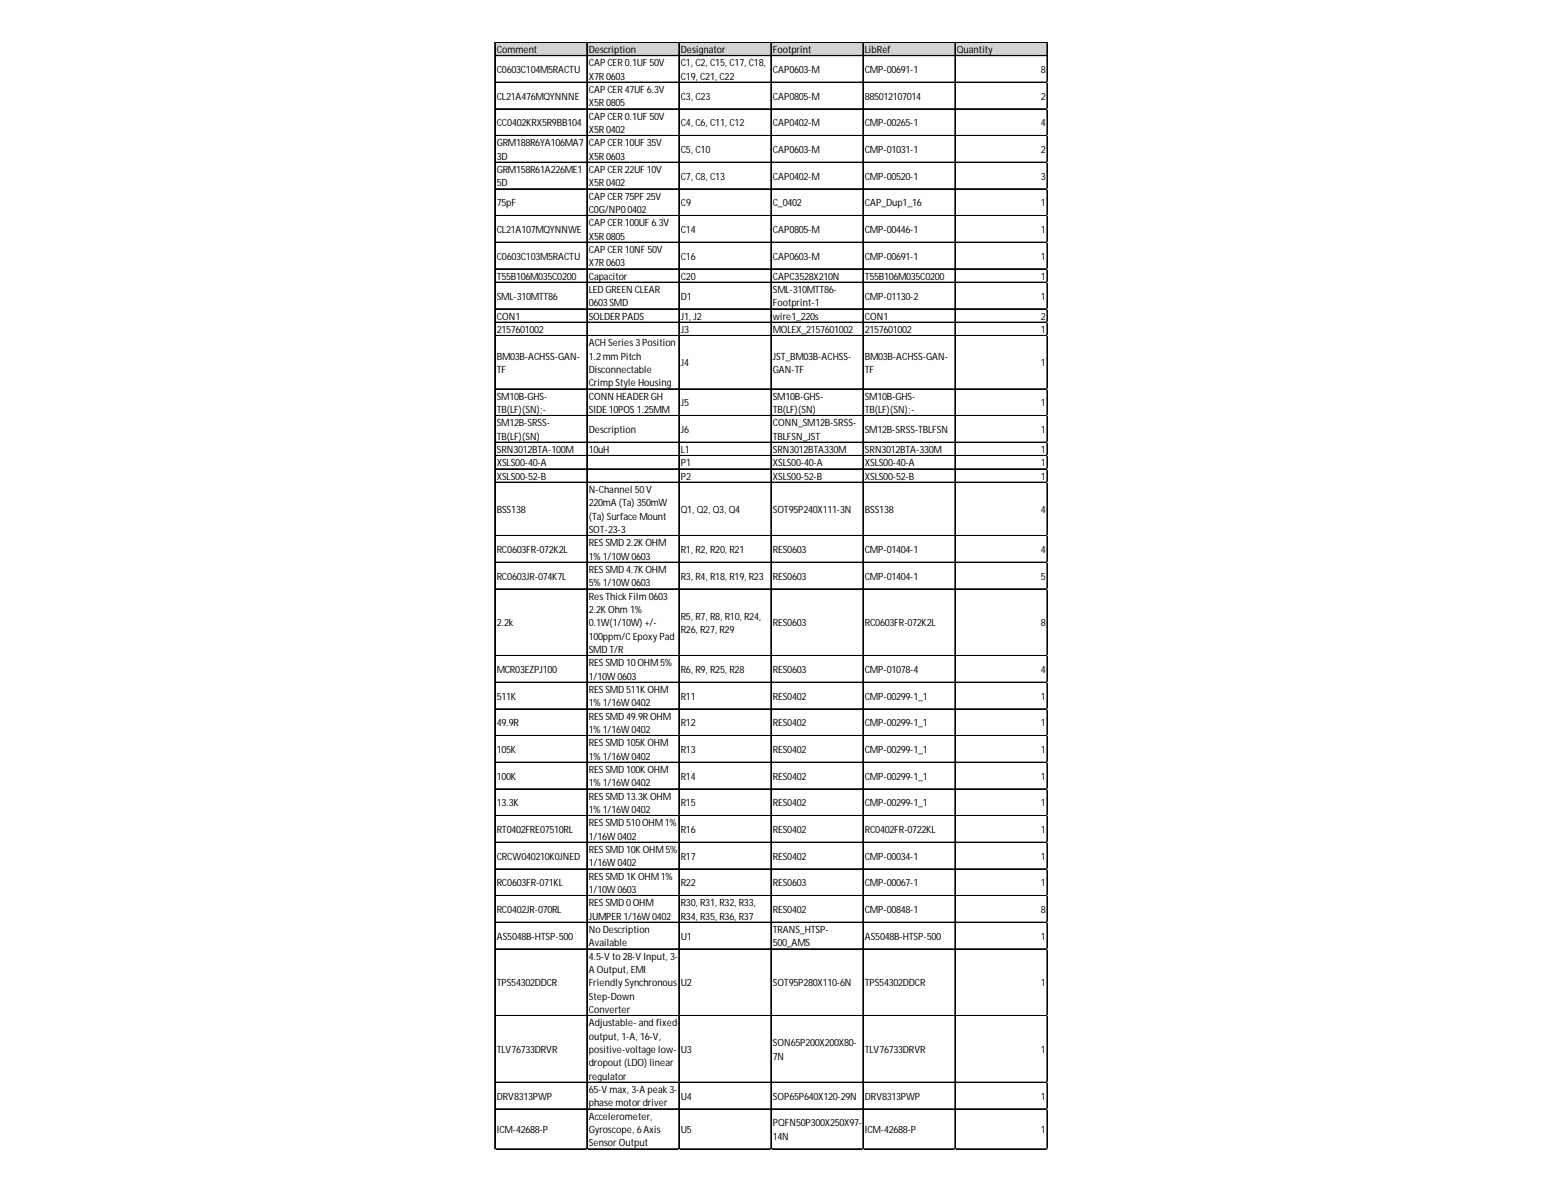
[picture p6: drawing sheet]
<svg xmlns="http://www.w3.org/2000/svg" width="279mm" height="216mm" viewBox="0 0 279 216" stroke-linecap="round" stroke-linejoin="round" font-family="sans-serif">
<defs><g id="words">
<g font-size="1.8">
<text x="89.9" y="9.6">Comment</text>
<text x="106.5" y="9.6">Description</text>
<text x="106.5" y="12">CAP CER 0.1UF 50V</text>
<text x="123.2" y="9.6">Designator</text>
<text x="123.2" y="12">C1, C2, C15, C17, C18,</text>
<text x="139.8" y="9.6">Footprint</text>
<text x="156.5" y="9.6">LibRef</text>
<text x="173.2" y="9.6">Quantity</text>
<text x="89.9" y="13.2">C0603C104M5RACTU</text>
<text x="106.5" y="14.4">X7R 0603</text>
<text x="106.5" y="16.8">CAP CER 47UF 6.3V</text>
<text x="123.2" y="14.4">C19, C21, C22</text>
<text x="139.8" y="13.2">CAP0603-M</text>
<text x="156.5" y="13.2">CMP-00691-1</text>
<text x="188.4" y="13.2">8</text>
<text x="89.9" y="18">CL21A476MQYNNNE</text>
<text x="89.9" y="22.9">CC0402KRX5R9BB104</text>
<text x="106.5" y="19.2">X5R 0805</text>
<text x="106.5" y="21.6">CAP CER 0.1UF 50V</text>
<text x="123.2" y="18">C3, C23</text>
<text x="123.2" y="22.9">C4, C6, C11, C12</text>
<text x="139.8" y="18">CAP0805-M</text>
<text x="139.8" y="22.9">CAP0402-M</text>
<text x="156.5" y="18">885012107014</text>
<text x="156.5" y="22.9">CMP-00265-1</text>
<text x="188.4" y="18">2</text>
<text x="188.4" y="22.9">4</text>
<text x="89.9" y="26.5">GRM188R6YA106MA7</text>
<text x="89.9" y="28.9">3D</text>
<text x="106.5" y="24.1">X5R 0402</text>
<text x="106.5" y="26.5">CAP CER 10UF 35V</text>
<text x="106.5" y="28.9">X5R 0603</text>
<text x="123.2" y="27.7">C5, C10</text>
<text x="139.8" y="27.7">CAP0603-M</text>
<text x="156.5" y="27.7">CMP-01031-1</text>
<text x="188.4" y="27.7">2</text>
<text x="89.9" y="31.3">GRM158R61A226ME1</text>
<text x="89.9" y="33.7">5D</text>
<text x="106.5" y="31.3">CAP CER 22UF 10V</text>
<text x="106.5" y="33.7">X5R 0402</text>
<text x="123.2" y="32.5">C7, C8, C13</text>
<text x="139.8" y="32.5">CAP0402-M</text>
<text x="156.5" y="32.5">CMP-00520-1</text>
<text x="188.4" y="32.5">3</text>
<text x="89.9" y="37.3">75pF</text>
<text x="106.5" y="36.1">CAP CER 75PF 25V</text>
<text x="106.5" y="38.5">C0G/NP00402</text>
<text x="106.5" y="40.9">CAP CER 100UF 6.3V</text>
<text x="123.2" y="37.3">C9</text>
<text x="139.8" y="37.3">C_0402</text>
<text x="156.5" y="37.3">CAP_Dup1_16</text>
<text x="188.4" y="37.3">1</text>
<text x="89.9" y="42.2">CL21A107MQYNNWE</text>
<text x="89.9" y="47">C0603C103M5RACTU</text>
<text x="106.5" y="43.4">X5R 0805</text>
<text x="106.5" y="45.8">CAP CER 10NF 50V</text>
<text x="123.2" y="42.2">C14</text>
<text x="123.2" y="47">C16</text>
<text x="139.8" y="42.2">CAP0805-M</text>
<text x="139.8" y="47">CAP0603-M</text>
<text x="156.5" y="42.2">CMP-00446-1</text>
<text x="156.5" y="47">CMP-00691-1</text>
<text x="188.4" y="42.2">1</text>
<text x="188.4" y="47">1</text>
<text x="89.9" y="50.6">T55B106M035C0200</text>
<text x="106.5" y="48.2">X7R 0603</text>
<text x="106.5" y="50.6">Capacitor</text>
<text x="106.5" y="53">LED GREEN CLEAR</text>
<text x="123.2" y="50.6">C20</text>
<text x="139.8" y="50.6">CAPC3528X210N</text>
<text x="139.8" y="53">SML-310MTT86-</text>
<text x="156.5" y="50.6">T55B106M035C0200</text>
<text x="188.4" y="50.6">1</text>
<text x="89.9" y="54.2">SML-310MTT86</text>
<text x="89.9" y="57.8">CON1</text>
<text x="106.5" y="55.4">0603SMD</text>
<text x="106.5" y="57.8">SOLDER PADS</text>
<text x="123.2" y="54.2">D1</text>
<text x="123.2" y="57.8">J1, J2</text>
<text x="139.8" y="55.4">Footprint-1</text>
<text x="139.8" y="57.8">wire1_220s</text>
<text x="156.5" y="54.2">CMP-01130-2</text>
<text x="156.5" y="57.8">CON1</text>
<text x="188.4" y="54.2">1</text>
<text x="188.4" y="57.8">2</text>
<text x="89.9" y="60.3">2157601002</text>
<text x="89.9" y="65.1">BM03B-ACHSS-GAN-</text>
<text x="106.5" y="62.7">ACH Series3Position</text>
<text x="106.5" y="65.1">1.2mm Pitch</text>
<text x="123.2" y="60.3">J3</text>
<text x="139.8" y="60.3">MOLEX_2157601002</text>
<text x="139.8" y="65.1">JST_BM03B-ACHSS-</text>
<text x="156.5" y="60.3">2157601002</text>
<text x="156.5" y="65.1">BM03B-ACHSS-GAN-</text>
<text x="188.4" y="60.3">1</text>
<text x="89.9" y="67.5">TF</text>
<text x="106.5" y="67.5">Disconnectable</text>
<text x="106.5" y="69.9">Crimp Style Housing</text>
<text x="123.2" y="66.3">J4</text>
<text x="139.8" y="67.5">GAN-TF</text>
<text x="156.5" y="67.5">TF</text>
<text x="188.4" y="66.3">1</text>
<text x="89.9" y="72.3">SM10B-GHS-</text>
<text x="89.9" y="74.7">TB(LF)(SN);-</text>
<text x="89.9" y="77.1">SM12B-SRSS-</text>
<text x="106.5" y="72.3">CONN HEADER GH</text>
<text x="106.5" y="74.7">SIDE 10POS1.25MM</text>
<text x="123.2" y="73.5">J5</text>
<text x="139.8" y="72.3">SM10B-GHS-</text>
<text x="139.8" y="74.7">TB(LF)(SN)</text>
<text x="139.8" y="77.1">CONN_SM12B-SRSS-</text>
<text x="156.5" y="72.3">SM10B-GHS-</text>
<text x="156.5" y="74.7">TB(LF)(SN);-</text>
<text x="188.4" y="73.5">1</text>
<text x="89.9" y="79.6">TB(LF)(SN)</text>
<text x="89.9" y="82">SRN3012BTA-100M</text>
<text x="106.5" y="78.4">Description</text>
<text x="106.5" y="82">10uH</text>
<text x="123.2" y="78.4">J6</text>
<text x="123.2" y="82">L1</text>
<text x="139.8" y="79.6">TBLFSN_JST</text>
<text x="139.8" y="82">SRN3012BTA330M</text>
<text x="156.5" y="78.4">SM12B-SRSS-TBLFSN</text>
<text x="156.5" y="82">SRN3012BTA-330M</text>
<text x="188.4" y="78.4">1</text>
<text x="188.4" y="82">1</text>
<text x="89.9" y="84.4">XSLS00-40-A</text>
<text x="89.9" y="86.8">XSLS00-52-B</text>
<text x="106.5" y="89.2">N-Channel 50V</text>
<text x="123.2" y="84.4">P1</text>
<text x="123.2" y="86.8">P2</text>
<text x="139.8" y="84.4">XSLS00-40-A</text>
<text x="139.8" y="86.8">XSLS00-52-B</text>
<text x="156.5" y="84.4">XSLS00-40-A</text>
<text x="156.5" y="86.8">XSLS00-52-B</text>
<text x="188.4" y="84.4">1</text>
<text x="188.4" y="86.8">1</text>
<text x="89.9" y="92.8">BSS138</text>
<text x="106.5" y="91.6">220mA (Ta) 350mW</text>
<text x="106.5" y="94">(Ta) Surface Mount</text>
<text x="123.2" y="92.8">Q1, Q2, Q3, Q4</text>
<text x="139.8" y="92.8">SOT95P240X111-3N</text>
<text x="156.5" y="92.8">BSS138</text>
<text x="188.4" y="92.8">4</text>
<text x="89.9" y="100.1">RC0603FR-072K2L</text>
<text x="106.5" y="96.4">SOT-23-3</text>
<text x="106.5" y="98.9">RESSMD 2.2K OHM</text>
<text x="106.5" y="101.3">1% 1/10W 0603</text>
<text x="123.2" y="100.1">R1, R2, R20, R21</text>
<text x="139.8" y="100.1">RES0603</text>
<text x="156.5" y="100.1">CMP-01404-1</text>
<text x="188.4" y="100.1">4</text>
<text x="89.9" y="104.9">RC0603JR-074K7L</text>
<text x="106.5" y="103.7">RESSMD 4.7K OHM</text>
<text x="106.5" y="106.1">5% 1/10W 0603</text>
<text x="123.2" y="104.9">R3, R4, R18, R19, R23</text>
<text x="139.8" y="104.9">RES0603</text>
<text x="156.5" y="104.9">CMP-01404-1</text>
<text x="188.4" y="104.9">5</text>
<text x="89.9" y="113.3">2.2k</text>
<text x="106.5" y="108.5">ResThick Film 0603</text>
<text x="106.5" y="110.9">2.2K Ohm 1%</text>
<text x="106.5" y="113.3">0.1W(1/10W) +/-</text>
<text x="123.2" y="112.1">R5, R7, R8, R10, R24,</text>
<text x="139.8" y="113.3">RES0603</text>
<text x="156.5" y="113.3">RC0603FR-072K2L</text>
<text x="188.4" y="113.3">8</text>
<text x="106.5" y="115.8">100ppm/CEpoxy Pad</text>
<text x="106.5" y="118.2">SMD T/R</text>
<text x="123.2" y="114.5">R26, R27, R29</text>
<text x="89.9" y="121.8">MCR03EZPJ100</text>
<text x="106.5" y="120.6">RESSMD 10OHM5%</text>
<text x="106.5" y="123">1/10W 0603</text>
<text x="106.5" y="125.4">RESSMD 511K OHM</text>
<text x="123.2" y="121.8">R6, R9, R25, R28</text>
<text x="139.8" y="121.8">RES0603</text>
<text x="156.5" y="121.8">CMP-01078-4</text>
<text x="188.4" y="121.8">4</text>
<text x="89.9" y="126.6">511K</text>
<text x="89.9" y="131.4">49.9R</text>
<text x="106.5" y="127.8">1% 1/16W 0402</text>
<text x="106.5" y="130.2">RESSMD 49.9R OHM</text>
<text x="123.2" y="126.6">R11</text>
<text x="123.2" y="131.4">R12</text>
<text x="139.8" y="126.6">RES0402</text>
<text x="139.8" y="131.4">RES0402</text>
<text x="156.5" y="126.6">CMP-00299-1_1</text>
<text x="156.5" y="131.4">CMP-00299-1_1</text>
<text x="188.4" y="126.6">1</text>
<text x="188.4" y="131.4">1</text>
<text x="89.9" y="136.3">105K</text>
<text x="106.5" y="132.6">1% 1/16W 0402</text>
<text x="106.5" y="135.1">RESSMD 105K OHM</text>
<text x="106.5" y="137.5">1% 1/16W 0402</text>
<text x="123.2" y="136.3">R13</text>
<text x="139.8" y="136.3">RES0402</text>
<text x="156.5" y="136.3">CMP-00299-1_1</text>
<text x="188.4" y="136.3">1</text>
<text x="89.9" y="141.1">100K</text>
<text x="106.5" y="139.9">RESSMD 100K OHM</text>
<text x="106.5" y="142.3">1% 1/16W 0402</text>
<text x="123.2" y="141.1">R14</text>
<text x="139.8" y="141.1">RES0402</text>
<text x="156.5" y="141.1">CMP-00299-1_1</text>
<text x="188.4" y="141.1">1</text>
<text x="89.9" y="145.9">13.3K</text>
<text x="106.5" y="144.7">RESSMD 13.3K OHM</text>
<text x="106.5" y="147.1">1% 1/16W 0402</text>
<text x="106.5" y="149.5">RESSMD 510OHM1%</text>
<text x="123.2" y="145.9">R15</text>
<text x="139.8" y="145.9">RES0402</text>
<text x="156.5" y="145.9">CMP-00299-1_1</text>
<text x="188.4" y="145.9">1</text>
<text x="89.9" y="150.7">RT0402FRE07510RL</text>
<text x="89.9" y="155.6">CRCW040210K0JNED</text>
<text x="106.5" y="151.9">1/16W 0402</text>
<text x="106.5" y="154.4">RESSMD 10K OHM5%</text>
<text x="123.2" y="150.7">R16</text>
<text x="123.2" y="155.6">R17</text>
<text x="139.8" y="150.7">RES0402</text>
<text x="139.8" y="155.6">RES0402</text>
<text x="156.5" y="150.7">RC0402FR-0722KL</text>
<text x="156.5" y="155.6">CMP-00034-1</text>
<text x="188.4" y="150.7">1</text>
<text x="188.4" y="155.6">1</text>
<text x="89.9" y="160.4">RC0603FR-071KL</text>
<text x="106.5" y="156.8">1/16W 0402</text>
<text x="106.5" y="159.2">RESSMD 1K OHM1%</text>
<text x="106.5" y="161.6">1/10W 0603</text>
<text x="123.2" y="160.4">R22</text>
<text x="139.8" y="160.4">RES0603</text>
<text x="156.5" y="160.4">CMP-00067-1</text>
<text x="188.4" y="160.4">1</text>
<text x="89.9" y="165.2">RC0402JR-070RL</text>
<text x="106.5" y="164">RESSMD 0OHM</text>
<text x="106.5" y="166.4">JUMPER 1/16W 0402</text>
<text x="123.2" y="164">R30, R31, R32, R33,</text>
<text x="123.2" y="166.4">R34, R35, R36, R37</text>
<text x="139.8" y="165.2">RES0402</text>
<text x="156.5" y="165.2">CMP-00848-1</text>
<text x="188.4" y="165.2">8</text>
<text x="89.9" y="170">AS5048B-HTSP-500</text>
<text x="106.5" y="168.8">No Description</text>
<text x="106.5" y="171.3">Available</text>
<text x="106.5" y="173.7">4.5-V to 28-V Input, 3-</text>
<text x="123.2" y="170">U1</text>
<text x="139.8" y="168.8">TRANS_HTSP-</text>
<text x="139.8" y="171.3">500_AMS</text>
<text x="156.5" y="170">AS5048B-HTSP-500</text>
<text x="188.4" y="170">1</text>
<text x="89.9" y="178.5">TPS54302DDCR</text>
<text x="106.5" y="176.1">A Output, EMI</text>
<text x="106.5" y="178.5">Friendly Synchronous</text>
<text x="123.2" y="178.5">U2</text>
<text x="139.8" y="178.5">SOT95P280X110-6N</text>
<text x="156.5" y="178.5">TPS54302DDCR</text>
<text x="188.4" y="178.5">1</text>
<text x="106.5" y="180.9">Step-Down</text>
<text x="106.5" y="183.3">Converter</text>
<text x="106.5" y="185.7">Adjustable- and fixed-</text>
<text x="89.9" y="190.6">TLV76733DRVR</text>
<text x="106.5" y="188.1">output, 1-A, 16-V,</text>
<text x="106.5" y="190.6">positive-voltage low-</text>
<text x="123.2" y="190.6">U3</text>
<text x="139.8" y="189.4">SON65P200X200X80-</text>
<text x="139.8" y="191.8">7N</text>
<text x="156.5" y="190.6">TLV76733DRVR</text>
<text x="188.4" y="190.6">1</text>
<text x="106.5" y="193">dropout (LDO) linear</text>
<text x="106.5" y="195.4">regulator</text>
<text x="106.5" y="197.8">65-V max, 3-A peak 3-</text>
<text x="89.9" y="199">DRV8313PWP</text>
<text x="106.5" y="200.2">phase motordriver</text>
<text x="106.5" y="202.6">Accelerometer,</text>
<text x="123.2" y="199">U4</text>
<text x="139.8" y="199">SOP65P640X120-29N</text>
<text x="139.8" y="203.8">PQFN50P300X250X97-</text>
<text x="156.5" y="199">DRV8313PWP</text>
<text x="188.4" y="199">1</text>
<text x="89.9" y="205">ICM-42688-P</text>
<text x="106.5" y="205">Gyroscope, 6Axis</text>
<text x="106.5" y="207.4">Sensor Output</text>
<text x="123.2" y="205">U5</text>
<text x="139.8" y="206.2">14N</text>
<text x="156.5" y="205">ICM-42688-P</text>
<text x="188.4" y="205">1</text>
</g>
</g></defs>
<path d="M89.6 7.7h100v2.4h-100z" fill="#d3d3d3"/>
<g fill="none" stroke="#000" stroke-width=".18">
<path d="M89.5 7.6v200.4M89.6 7.6v200.4M89.6 7.6h100M89.6 7.7h100M89.6 10h100M89.6 10.1h100M89.6 14.9h100M89.6 19.7h100M106.2 7.7v200.3M122.8 7.7v200.3M122.9 7.7v200.3M139.5 7.7v200.3"/>
<path d="M156.1 7.7v200.3M156.2 7.7v200.3M172.8 7.7v200.3M172.9 7.7v200.3M189.5 7.7v200.3M89.6 24.5h100M89.6 24.6h100M89.6 29.3h100M89.6 29.4h100M89.6 34.2h100M89.6 39h100M89.6 43.8h100"/>
<path d="M89.6 43.9h100M89.6 48.6h100M89.6 48.7h100M89.6 51.1h100M89.6 55.9h100M89.6 58.3h100M89.6 60.7h100M89.6 60.8h100M89.6 70.4h100M89.6 75.2h100M89.6 80h100M89.6 80.1h100"/>
<path d="M89.6 82.4h100M89.6 82.5h100M89.6 84.8h100M89.6 84.9h100M89.6 87.2h100M89.6 87.3h100M89.6 96.9h100M89.6 97h100M89.6 101.7h100M89.6 101.8h100M89.6 106.6h100M89.6 118.6h100"/>
<path d="M89.6 118.7h100M89.6 123.4h100M89.6 123.5h100M89.6 128.3h100M89.6 133.1h100M89.6 133.2h100M89.6 137.9h100M89.6 138h100M89.6 142.7h100M89.6 142.8h100M89.6 147.6h100M89.6 152.4h100"/>
<path d="M89.6 152.5h100M89.6 157.2h100M89.6 157.3h100M89.6 162h100M89.6 162.1h100M89.6 166.9h100M89.6 171.7h100M89.6 171.8h100M89.6 183.8h100M89.6 195.8h100M89.6 195.9h100M89.6 200.7h100"/>
<path d="M89.6 207.9h100"/>
</g>
<path d="M189.6 14.9h.1" fill="none" stroke="#d4d4d4" stroke-width=".18"/>
<path d="M189.6 14.9v.1z" fill="#d4d4d4"/>
<path d="M189.6 19.7h.1" fill="none" stroke="#d4d4d4" stroke-width=".18"/>
<path d="M189.6 19.7v.1z" fill="#d4d4d4"/>
<path d="M189.6 24.5h.1" fill="none" stroke="#d4d4d4" stroke-width=".18"/>
<path d="M189.6 24.5v.1z" fill="#d4d4d4"/>
<path d="M189.6 29.3h.1" fill="none" stroke="#d4d4d4" stroke-width=".18"/>
<path d="M189.6 29.3v.2z" fill="#d4d4d4"/>
<path d="M189.6 34.2h.1" fill="none" stroke="#d4d4d4" stroke-width=".18"/>
<path d="M189.6 34.2v.1z" fill="#d4d4d4"/>
<path d="M189.6 39h.1" fill="none" stroke="#d4d4d4" stroke-width=".18"/>
<path d="M189.6 39v.1z" fill="#d4d4d4"/>
<path d="M189.6 43.8h.1" fill="none" stroke="#d4d4d4" stroke-width=".18"/>
<path d="M189.6 43.8v.1z" fill="#d4d4d4"/>
<path d="M189.6 48.6h.1" fill="none" stroke="#d4d4d4" stroke-width=".18"/>
<path d="M189.6 48.6v.2z" fill="#d4d4d4"/>
<path d="M189.6 51.1h.1" fill="none" stroke="#d4d4d4" stroke-width=".18"/>
<path d="M189.6 51.1v.1z" fill="#d4d4d4"/>
<path d="M189.6 55.9h.1" fill="none" stroke="#d4d4d4" stroke-width=".18"/>
<path d="M189.6 55.9v.1z" fill="#d4d4d4"/>
<path d="M189.6 58.3h.1" fill="none" stroke="#d4d4d4" stroke-width=".18"/>
<path d="M189.6 58.3v.1z" fill="#d4d4d4"/>
<path d="M189.6 60.7h.1" fill="none" stroke="#d4d4d4" stroke-width=".18"/>
<path d="M189.6 60.7v.1z" fill="#d4d4d4"/>
<path d="M189.6 70.4h.1" fill="none" stroke="#d4d4d4" stroke-width=".18"/>
<path d="M189.6 70.4v.1z" fill="#d4d4d4"/>
<path d="M189.6 75.2h.1" fill="none" stroke="#d4d4d4" stroke-width=".18"/>
<path d="M189.6 75.2v.1z" fill="#d4d4d4"/>
<path d="M189.6 80h.1" fill="none" stroke="#d4d4d4" stroke-width=".18"/>
<path d="M189.6 80v.1z" fill="#d4d4d4"/>
<path d="M189.6 82.4h.1" fill="none" stroke="#d4d4d4" stroke-width=".18"/>
<path d="M189.6 82.4v.1z" fill="#d4d4d4"/>
<path d="M189.6 84.8h.1" fill="none" stroke="#d4d4d4" stroke-width=".18"/>
<path d="M189.6 84.8v.2z" fill="#d4d4d4"/>
<path d="M189.6 87.2h.1" fill="none" stroke="#d4d4d4" stroke-width=".18"/>
<path d="M189.6 87.2v.2z" fill="#d4d4d4"/>
<path d="M189.6 96.9h.1" fill="none" stroke="#d4d4d4" stroke-width=".18"/>
<path d="M189.6 96.9v.1z" fill="#d4d4d4"/>
<path d="M189.6 101.7h.1" fill="none" stroke="#d4d4d4" stroke-width=".18"/>
<path d="M189.6 101.7v.1z" fill="#d4d4d4"/>
<path d="M189.6 106.6h.1" fill="none" stroke="#d4d4d4" stroke-width=".18"/>
<path d="M189.6 106.6v.1z" fill="#d4d4d4"/>
<path d="M189.6 118.6h.1" fill="none" stroke="#d4d4d4" stroke-width=".18"/>
<path d="M189.6 118.6v.1z" fill="#d4d4d4"/>
<path d="M189.6 123.4h.1" fill="none" stroke="#d4d4d4" stroke-width=".18"/>
<path d="M189.6 123.4v.2z" fill="#d4d4d4"/>
<path d="M189.6 128.3h.1" fill="none" stroke="#d4d4d4" stroke-width=".18"/>
<path d="M189.6 128.3v.1z" fill="#d4d4d4"/>
<path d="M189.6 133.1h.1" fill="none" stroke="#d4d4d4" stroke-width=".18"/>
<path d="M189.6 133.1v.1z" fill="#d4d4d4"/>
<path d="M189.6 137.9h.1" fill="none" stroke="#d4d4d4" stroke-width=".18"/>
<path d="M189.6 137.9v.1z" fill="#d4d4d4"/>
<path d="M189.6 142.7h.1" fill="none" stroke="#d4d4d4" stroke-width=".18"/>
<path d="M189.6 142.7v.2z" fill="#d4d4d4"/>
<path d="M189.6 147.6h.1" fill="none" stroke="#d4d4d4" stroke-width=".18"/>
<path d="M189.6 147.6v.1z" fill="#d4d4d4"/>
<path d="M189.6 152.4h.1" fill="none" stroke="#d4d4d4" stroke-width=".18"/>
<path d="M189.6 152.4v.1z" fill="#d4d4d4"/>
<path d="M189.6 157.2h.1" fill="none" stroke="#d4d4d4" stroke-width=".18"/>
<path d="M189.6 157.2v.1z" fill="#d4d4d4"/>
<path d="M189.6 162h.1" fill="none" stroke="#d4d4d4" stroke-width=".18"/>
<path d="M189.6 162v.2z" fill="#d4d4d4"/>
<path d="M189.6 166.9h.1" fill="none" stroke="#d4d4d4" stroke-width=".18"/>
<path d="M189.6 166.9v.1z" fill="#d4d4d4"/>
<path d="M189.6 171.7h.1" fill="none" stroke="#d4d4d4" stroke-width=".18"/>
<path d="M189.6 171.7v.1z" fill="#d4d4d4"/>
<path d="M189.6 183.8h.1" fill="none" stroke="#d4d4d4" stroke-width=".18"/>
<path d="M189.6 183.8v.1z" fill="#d4d4d4"/>
<path d="M189.6 195.8h.1" fill="none" stroke="#d4d4d4" stroke-width=".18"/>
<path d="M189.6 195.8v.2z" fill="#d4d4d4"/>
<path d="M189.6 200.7h.1" fill="none" stroke="#d4d4d4" stroke-width=".18"/>
<path d="M189.6 200.7v.1z" fill="#d4d4d4"/>
<path d="M189.6 207.9h.1" fill="none" stroke="#d4d4d4" stroke-width=".18"/>
<path d="M189.6 207.9v.1z" fill="#d4d4d4"/>
<use href="#words"/>
</svg>
